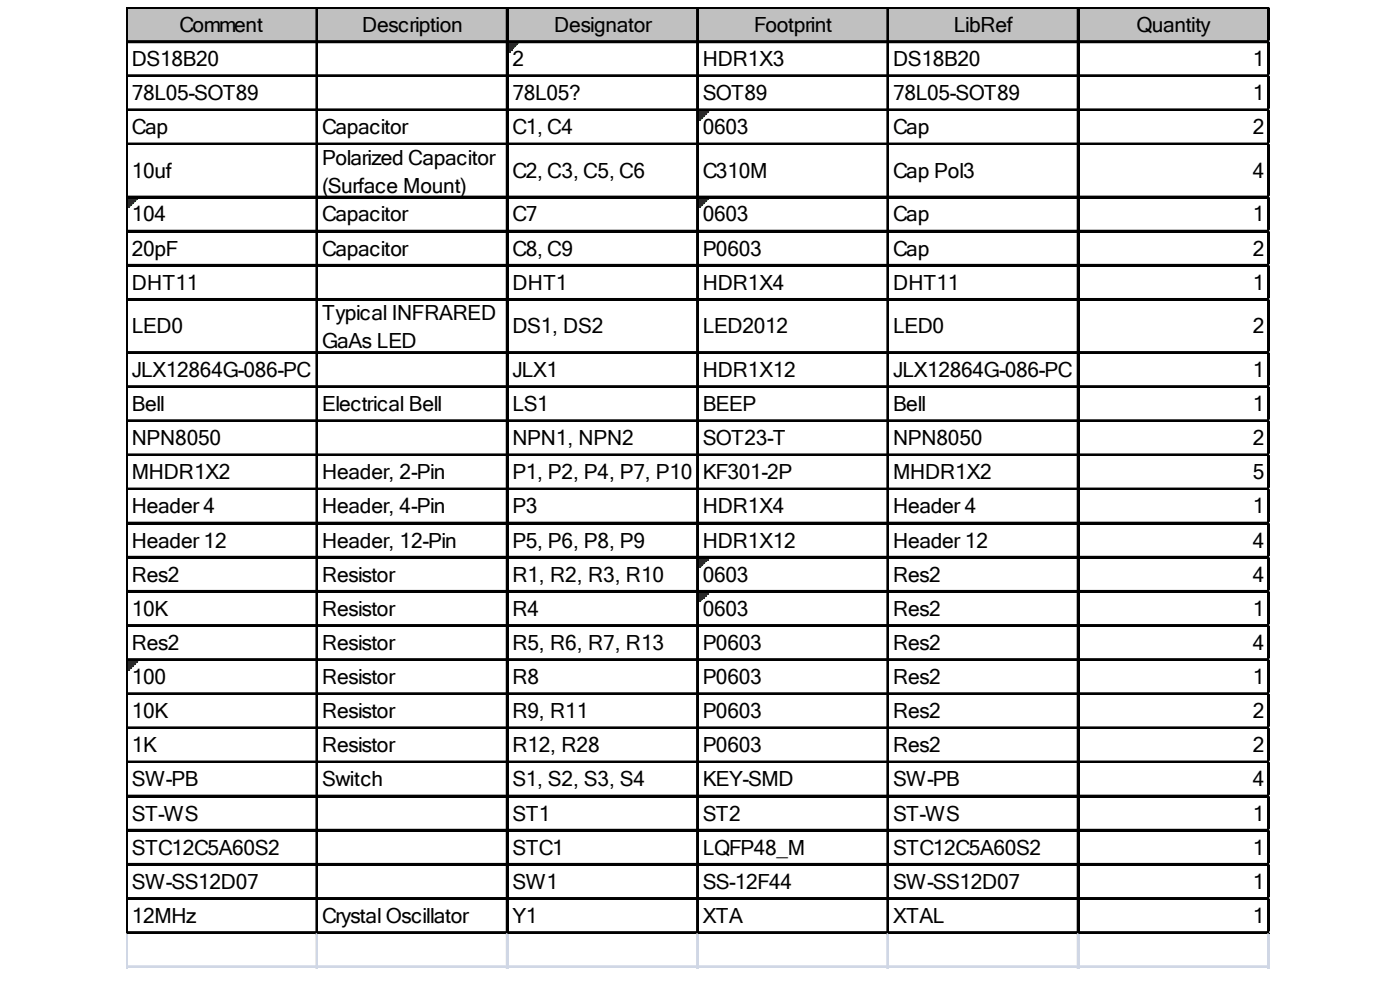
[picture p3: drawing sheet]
<svg xmlns="http://www.w3.org/2000/svg" width="288mm" height="202mm" viewBox="0 0 288 202" stroke-linecap="round" stroke-linejoin="round" font-family="sans-serif">
<defs><g id="words">
<g font-size="4.3">
<text x="36.9" y="6.6">Comment</text>
<text x="74.4" y="6.6">Description</text>
<text x="114" y="6.6">Designator</text>
<text x="155.1" y="6.6">Footprint</text>
<text x="196.1" y="6.6">LibRef</text>
<text x="233.7" y="6.6">Quantity</text>
<text x="27.1" y="13.6">DS18B20</text>
<text x="105.4" y="13.6">2</text>
<text x="144.5" y="13.6">HDR1X3</text>
<text x="183.6" y="13.6">DS18B20</text>
<text x="257.6" y="13.6">1</text>
<text x="27.1" y="20.6">78L05-SOT89</text>
<text x="105.4" y="20.6">78L05?</text>
<text x="144.5" y="20.6">SOT89</text>
<text x="183.6" y="20.6">78L05-SOT89</text>
<text x="257.6" y="20.6">1</text>
<text x="27.1" y="27.6">Cap</text>
<text x="66.2" y="27.6">Capacitor</text>
<text x="105.4" y="27.6">C1, C4</text>
<text x="144.5" y="27.6">0603</text>
<text x="183.6" y="27.6">Cap</text>
<text x="257.6" y="27.6">2</text>
<text x="66.2" y="33.8">Polarized Capacitor</text>
<text x="27.1" y="36.5">10uf</text>
<text x="66.2" y="39.7">(Surface Mount)</text>
<text x="105.4" y="36.5">C2, C3, C5, C6</text>
<text x="144.5" y="36.5">C310M</text>
<text x="183.6" y="36.5">Cap Pol3</text>
<text x="257.6" y="36.5">4</text>
<text x="27.1" y="45.5">104</text>
<text x="66.2" y="45.5">Capacitor</text>
<text x="105.4" y="45.5">C7</text>
<text x="144.5" y="45.5">0603</text>
<text x="183.6" y="45.5">Cap</text>
<text x="257.6" y="45.5">1</text>
<text x="27.1" y="52.5">20pF</text>
<text x="66.2" y="52.5">Capacitor</text>
<text x="105.4" y="52.5">C8, C9</text>
<text x="144.5" y="52.5">P0603</text>
<text x="183.6" y="52.5">Cap</text>
<text x="257.6" y="52.5">2</text>
<text x="27.1" y="59.5">DHT11</text>
<text x="105.4" y="59.5">DHT1</text>
<text x="144.5" y="59.5">HDR1X4</text>
<text x="183.6" y="59.5">DHT11</text>
<text x="257.6" y="59.5">1</text>
<text x="66.2" y="65.7">Typical INFRARED</text>
<text x="27.1" y="68.5">LED0</text>
<text x="66.2" y="71.6">GaAs LED</text>
<text x="105.4" y="68.5">DS1, DS2</text>
<text x="144.5" y="68.5">LED2012</text>
<text x="183.6" y="68.5">LED0</text>
<text x="257.6" y="68.5">2</text>
<text x="27.1" y="77.4">JLX12864G-086-PC</text>
<text x="105.4" y="77.4">JLX1</text>
<text x="144.5" y="77.4">HDR1X12</text>
<text x="183.6" y="77.4">JLX12864G-086-PC</text>
<text x="257.6" y="77.4">1</text>
<text x="27.1" y="84.4">Bell</text>
<text x="66.2" y="84.4">Electrical Bell</text>
<text x="105.4" y="84.4">LS1</text>
<text x="144.5" y="84.4">BEEP</text>
<text x="183.6" y="84.4">Bell</text>
<text x="257.6" y="84.4">1</text>
<text x="27.1" y="91.5">NPN8050</text>
<text x="105.4" y="91.5">NPN1, NPN2</text>
<text x="144.5" y="91.5">SOT23-T</text>
<text x="183.6" y="91.5">NPN8050</text>
<text x="257.6" y="91.5">2</text>
<text x="27.1" y="98.5">MHDR1X2</text>
<text x="66.2" y="98.5">Header, 2-Pin</text>
<text x="105.4" y="98.5">P1, P2, P4, P7, P10</text>
<text x="144.5" y="98.5">KF301-2P</text>
<text x="183.6" y="98.5">MHDR1X2</text>
<text x="257.6" y="98.5">5</text>
<text x="27.1" y="105.5">Header 4</text>
<text x="66.2" y="105.5">Header, 4-Pin</text>
<text x="105.4" y="105.5">P3</text>
<text x="144.5" y="105.5">HDR1X4</text>
<text x="183.6" y="105.5">Header 4</text>
<text x="257.6" y="105.5">1</text>
<text x="27.1" y="112.5">Header 12</text>
<text x="66.2" y="112.5">Header, 12-Pin</text>
<text x="105.4" y="112.5">P5, P6, P8, P9</text>
<text x="144.5" y="112.5">HDR1X12</text>
<text x="183.6" y="112.5">Header 12</text>
<text x="257.6" y="112.5">4</text>
<text x="27.1" y="119.5">Res2</text>
<text x="66.2" y="119.5">Resistor</text>
<text x="105.4" y="119.5">R1, R2, R3, R10</text>
<text x="144.5" y="119.5">0603</text>
<text x="183.6" y="119.5">Res2</text>
<text x="257.6" y="119.5">4</text>
<text x="27.1" y="126.5">10K</text>
<text x="66.2" y="126.5">Resistor</text>
<text x="105.4" y="126.5">R4</text>
<text x="144.5" y="126.5">0603</text>
<text x="183.6" y="126.5">Res2</text>
<text x="257.6" y="126.5">1</text>
<text x="27.1" y="133.5">Res2</text>
<text x="66.2" y="133.5">Resistor</text>
<text x="105.4" y="133.5">R5, R6, R7, R13</text>
<text x="144.5" y="133.5">P0603</text>
<text x="183.6" y="133.5">Res2</text>
<text x="257.6" y="133.5">4</text>
<text x="27.1" y="140.5">100</text>
<text x="66.2" y="140.5">Resistor</text>
<text x="105.4" y="140.5">R8</text>
<text x="144.5" y="140.5">P0603</text>
<text x="183.6" y="140.5">Res2</text>
<text x="257.6" y="140.5">1</text>
<text x="27.1" y="147.5">10K</text>
<text x="66.2" y="147.5">Resistor</text>
<text x="105.4" y="147.5">R9, R11</text>
<text x="144.5" y="147.5">P0603</text>
<text x="183.6" y="147.5">Res2</text>
<text x="257.6" y="147.5">2</text>
<text x="27.1" y="154.5">1K</text>
<text x="66.2" y="154.5">Resistor</text>
<text x="105.4" y="154.5">R12, R28</text>
<text x="144.5" y="154.5">P0603</text>
<text x="183.6" y="154.5">Res2</text>
<text x="257.6" y="154.5">2</text>
<text x="27.1" y="161.5">SW-PB</text>
<text x="66.2" y="161.5">Switch</text>
<text x="105.4" y="161.5">S1, S2, S3, S4</text>
<text x="144.5" y="161.5">KEY-SMD</text>
<text x="183.6" y="161.5">SW-PB</text>
<text x="257.6" y="161.5">4</text>
<text x="27.1" y="168.6">ST-WS</text>
<text x="105.4" y="168.6">ST1</text>
<text x="144.5" y="168.6">ST2</text>
<text x="183.6" y="168.6">ST-WS</text>
<text x="257.6" y="168.6">1</text>
<text x="27.1" y="175.6">STC12C5A60S2</text>
<text x="105.4" y="175.6">STC1</text>
<text x="144.5" y="175.6">LQFP48_M</text>
<text x="183.6" y="175.6">STC12C5A60S2</text>
<text x="257.6" y="175.6">1</text>
<text x="27.1" y="182.6">SW-SS12D07</text>
<text x="105.4" y="182.6">SW1</text>
<text x="144.5" y="182.6">SS-12F44</text>
<text x="183.6" y="182.6">SW-SS12D07</text>
<text x="257.6" y="182.6">1</text>
<text x="27.1" y="189.6">12MHz</text>
<text x="66.2" y="189.6">Crystal Oscillator</text>
<text x="105.4" y="189.6">Y1</text>
<text x="144.5" y="189.6">XTA</text>
<text x="183.6" y="189.6">XTAL</text>
<text x="257.6" y="189.6">1</text>
</g>
</g></defs>
<path d="M26.3 1.8h234.8v7h-234.8z" fill="#c0c0c0"/>
<path d="M104.6 8.8h1.9" fill="none" stroke="#008000" stroke-width=".39"/>
<path d="M104.6 8.8h1.9v.4h-1.9z" fill="#008000"/>
<path d="M104.6 9.2h1.5" fill="none" stroke="#008000" stroke-width=".39"/>
<path d="M104.6 9.2h1.5v.4h-1.5z" fill="#008000"/>
<path d="M104.6 9.6h1.2" fill="none" stroke="#008000" stroke-width=".39"/>
<path d="M104.6 9.6h1.2v.4h-1.2z" fill="#008000"/>
<path d="M104.6 10h.8" fill="none" stroke="#008000" stroke-width=".39"/>
<path d="M104.6 10h.8v.4h-.8z" fill="#008000"/>
<path d="M104.6 10.4h.4" fill="none" stroke="#008000" stroke-width=".39"/>
<path d="M104.6 10.4h.4v.4h-.4z" fill="#008000"/>
<path d="M143.7 22.9h2" fill="none" stroke="#008000" stroke-width=".39"/>
<path d="M143.7 22.9h2v.3h-2z" fill="#008000"/>
<path d="M143.7 23.2h1.6" fill="none" stroke="#008000" stroke-width=".39"/>
<path d="M143.7 23.2h1.6v.4h-1.6z" fill="#008000"/>
<path d="M143.7 23.6h1.2" fill="none" stroke="#008000" stroke-width=".39"/>
<path d="M143.7 23.6h1.2v.4h-1.2z" fill="#008000"/>
<path d="M143.7 24h.8" fill="none" stroke="#008000" stroke-width=".39"/>
<path d="M143.7 24h.8v.4h-.8z" fill="#008000"/>
<path d="M143.7 24.4h.4" fill="none" stroke="#008000" stroke-width=".39"/>
<path d="M143.7 24.4h.4v.4h-.4z" fill="#008000"/>
<path d="M26.3 40.8h2" fill="none" stroke="#008000" stroke-width=".39"/>
<path d="M26.3 40.8h2v.4h-2z" fill="#008000"/>
<path d="M26.3 41.2h1.6" fill="none" stroke="#008000" stroke-width=".39"/>
<path d="M26.3 41.2h1.6v.3h-1.6z" fill="#008000"/>
<path d="M26.3 41.5h1.2" fill="none" stroke="#008000" stroke-width=".39"/>
<path d="M26.3 41.5h1.2v.4h-1.2z" fill="#008000"/>
<path d="M26.3 41.9h.8" fill="none" stroke="#008000" stroke-width=".39"/>
<path d="M26.3 41.9h.8v.4h-.8z" fill="#008000"/>
<path d="M26.3 42.3h.4" fill="none" stroke="#008000" stroke-width=".39"/>
<path d="M26.3 42.3h.4v.4h-.4z" fill="#008000"/>
<path d="M143.7 40.8h2" fill="none" stroke="#008000" stroke-width=".39"/>
<path d="M143.7 40.8h2v.4h-2z" fill="#008000"/>
<path d="M143.7 41.2h1.6" fill="none" stroke="#008000" stroke-width=".39"/>
<path d="M143.7 41.2h1.6v.3h-1.6z" fill="#008000"/>
<path d="M143.7 41.5h1.2" fill="none" stroke="#008000" stroke-width=".39"/>
<path d="M143.7 41.5h1.2v.4h-1.2z" fill="#008000"/>
<path d="M143.7 41.9h.8" fill="none" stroke="#008000" stroke-width=".39"/>
<path d="M143.7 41.9h.8v.4h-.8z" fill="#008000"/>
<path d="M143.7 42.3h.4" fill="none" stroke="#008000" stroke-width=".39"/>
<path d="M143.7 42.3h.4v.4h-.4z" fill="#008000"/>
<path d="M143.7 114.8h2" fill="none" stroke="#008000" stroke-width=".39"/>
<path d="M143.7 114.8h2v.4h-2z" fill="#008000"/>
<path d="M143.7 115.2h1.6" fill="none" stroke="#008000" stroke-width=".39"/>
<path d="M143.7 115.2h1.6v.3h-1.6z" fill="#008000"/>
<path d="M143.7 115.5h1.2" fill="none" stroke="#008000" stroke-width=".39"/>
<path d="M143.7 115.5h1.2v.4h-1.2z" fill="#008000"/>
<path d="M143.7 115.9h.8" fill="none" stroke="#008000" stroke-width=".39"/>
<path d="M143.7 115.9h.8v.4h-.8z" fill="#008000"/>
<path d="M143.7 116.3h.4" fill="none" stroke="#008000" stroke-width=".39"/>
<path d="M143.7 116.3h.4v.4h-.4z" fill="#008000"/>
<path d="M143.7 121.8h2" fill="none" stroke="#008000" stroke-width=".39"/>
<path d="M143.7 121.8h2v.4h-2z" fill="#008000"/>
<path d="M143.7 122.2h1.6" fill="none" stroke="#008000" stroke-width=".39"/>
<path d="M143.7 122.2h1.6v.4h-1.6z" fill="#008000"/>
<path d="M143.7 122.6h1.2" fill="none" stroke="#008000" stroke-width=".39"/>
<path d="M143.7 122.6h1.2v.3h-1.2z" fill="#008000"/>
<path d="M143.7 122.9h.8" fill="none" stroke="#008000" stroke-width=".39"/>
<path d="M143.7 122.9h.8v.4h-.8z" fill="#008000"/>
<path d="M143.7 123.3h.4" fill="none" stroke="#008000" stroke-width=".39"/>
<path d="M143.7 123.3h.4v.4h-.4z" fill="#008000"/>
<path d="M26.3 135.8h2" fill="none" stroke="#008000" stroke-width=".39"/>
<path d="M26.3 135.8h2v.4h-2z" fill="#008000"/>
<path d="M26.3 136.2h1.6" fill="none" stroke="#008000" stroke-width=".39"/>
<path d="M26.3 136.2h1.6v.4h-1.6z" fill="#008000"/>
<path d="M26.3 136.6h1.2" fill="none" stroke="#008000" stroke-width=".39"/>
<path d="M26.3 136.6h1.2v.4h-1.2z" fill="#008000"/>
<path d="M26.3 137h.8" fill="none" stroke="#008000" stroke-width=".39"/>
<path d="M26.3 137h.8v.3h-.8z" fill="#008000"/>
<path d="M26.3 137.3h.4" fill="none" stroke="#008000" stroke-width=".39"/>
<path d="M26.3 137.3h.4v.4h-.4z" fill="#008000"/>
<g fill="none" stroke="#000" stroke-width=".39">
<path d="M25.9 1.4v190.5M26.1 1.4v190.5M26.3 1.4h234.8M26.3 1.6h234.8M26.3 8.4h234.8M26.3 8.6h234.8M26.3 15.5h234.8M26.3 15.7h234.8M65.1 1.8v190.1M65.3 1.8v190.1M104.2 1.8v190.1M104.4 1.8v190.1"/>
<path d="M143.3 1.8v190.1M143.5 1.8v190.1M182.5 1.8v190.1M182.6 1.8v190.1M221.6 1.8v190.1M221.8 1.8v190.1M260.7 1.8v190.1M260.9 1.8v190.1M26.3 22.5h234.8M26.3 22.7h234.8M26.3 29.5h234.8M26.3 29.7h234.8"/>
<path d="M26.3 40.4h234.8M26.3 40.6h234.8M26.3 47.4h234.8M26.3 47.6h234.8M26.3 54.4h234.8M26.3 54.6h234.8M26.3 61.4h234.8M26.3 61.6h234.8M26.3 72.3h234.8M26.3 72.5h234.8M26.3 79.3h234.8M26.3 79.5h234.8"/>
<path d="M26.3 86.3h234.8M26.3 86.5h234.8M26.3 93.3h234.8M26.3 93.5h234.8M26.3 100.4h234.8M26.3 100.5h234.8M26.3 107.4h234.8M26.3 107.6h234.8M26.3 114.4h234.8M26.3 114.6h234.8M26.3 121.4h234.8M26.3 121.6h234.8"/>
<path d="M26.3 128.4h234.8M26.3 128.6h234.8M26.3 135.4h234.8M26.3 135.6h234.8M26.3 142.4h234.8M26.3 142.6h234.8M26.3 149.4h234.8M26.3 149.6h234.8M26.3 156.4h234.8M26.3 156.6h234.8M26.3 163.4h234.8M26.3 163.6h234.8"/>
<path d="M26.3 170.5h234.8M26.3 170.6h234.8M26.3 177.5h234.8M26.3 177.7h234.8M26.3 184.5h234.8M26.3 184.7h234.8M26.3 191.5h234.8M26.3 191.7h234.8"/>
</g>
<g fill="none" stroke="#d0d7e5" stroke-width=".39">
<path d="M261.1 1.4h.1M25.9 191.9v7M26.1 191.9v7M65.1 191.9v7M65.3 191.9v7M104.2 191.9v7M104.4 191.9v7M143.3 191.9v7M143.5 191.9v7M182.5 191.9v7M182.6 191.9v7M221.6 191.9v7"/>
<path d="M221.8 191.9v7M260.7 191.9v7M260.9 191.9v7"/>
</g>
<path d="M261.1 1.4l.1 .4z" fill="#d0d7e5"/>
<path d="M261.1 8.4h.1" fill="none" stroke="#d0d7e5" stroke-width=".39"/>
<path d="M261.1 8.4l.1 .4z" fill="#d0d7e5"/>
<path d="M261.1 15.5h.1" fill="none" stroke="#d0d7e5" stroke-width=".39"/>
<path d="M261.1 15.5l.1 .3z" fill="#d0d7e5"/>
<path d="M261.1 22.5h.1" fill="none" stroke="#d0d7e5" stroke-width=".39"/>
<path d="M261.1 22.5l.1 .4z" fill="#d0d7e5"/>
<path d="M261.1 29.5h.1" fill="none" stroke="#d0d7e5" stroke-width=".39"/>
<path d="M261.1 29.5l.1 .4z" fill="#d0d7e5"/>
<path d="M261.1 40.4h.1" fill="none" stroke="#d0d7e5" stroke-width=".39"/>
<path d="M261.1 40.4l.1 .4z" fill="#d0d7e5"/>
<path d="M261.1 47.4h.1" fill="none" stroke="#d0d7e5" stroke-width=".39"/>
<path d="M261.1 47.4l.1 .4z" fill="#d0d7e5"/>
<path d="M261.1 54.4h.1" fill="none" stroke="#d0d7e5" stroke-width=".39"/>
<path d="M261.1 54.4l.1 .4z" fill="#d0d7e5"/>
<path d="M261.1 61.4h.1" fill="none" stroke="#d0d7e5" stroke-width=".39"/>
<path d="M261.1 61.4l.1 .4z" fill="#d0d7e5"/>
<path d="M261.1 72.3h.1" fill="none" stroke="#d0d7e5" stroke-width=".39"/>
<path d="M261.1 72.3l.1 .4z" fill="#d0d7e5"/>
<path d="M261.1 79.3h.1" fill="none" stroke="#d0d7e5" stroke-width=".39"/>
<path d="M261.1 79.3l.1 .4z" fill="#d0d7e5"/>
<path d="M261.1 86.3h.1" fill="none" stroke="#d0d7e5" stroke-width=".39"/>
<path d="M261.1 86.3l.1 .4z" fill="#d0d7e5"/>
<path d="M261.1 93.3h.1" fill="none" stroke="#d0d7e5" stroke-width=".39"/>
<path d="M261.1 93.3l.1 .4z" fill="#d0d7e5"/>
<path d="M261.1 100.4h.1" fill="none" stroke="#d0d7e5" stroke-width=".39"/>
<path d="M261.1 100.4l.1 .3z" fill="#d0d7e5"/>
<path d="M261.1 107.4h.1" fill="none" stroke="#d0d7e5" stroke-width=".39"/>
<path d="M261.1 107.4l.1 .4z" fill="#d0d7e5"/>
<path d="M261.1 114.4h.1" fill="none" stroke="#d0d7e5" stroke-width=".39"/>
<path d="M261.1 114.4l.1 .4z" fill="#d0d7e5"/>
<path d="M261.1 121.4h.1" fill="none" stroke="#d0d7e5" stroke-width=".39"/>
<path d="M261.1 121.4l.1 .4z" fill="#d0d7e5"/>
<path d="M261.1 128.4h.1" fill="none" stroke="#d0d7e5" stroke-width=".39"/>
<path d="M261.1 128.4l.1 .4z" fill="#d0d7e5"/>
<path d="M261.1 135.4h.1" fill="none" stroke="#d0d7e5" stroke-width=".39"/>
<path d="M261.1 135.4l.1 .4z" fill="#d0d7e5"/>
<path d="M261.1 142.4h.1" fill="none" stroke="#d0d7e5" stroke-width=".39"/>
<path d="M261.1 142.4l.1 .4z" fill="#d0d7e5"/>
<path d="M261.1 149.4h.1" fill="none" stroke="#d0d7e5" stroke-width=".39"/>
<path d="M261.1 149.4l.1 .4z" fill="#d0d7e5"/>
<path d="M261.1 156.4h.1" fill="none" stroke="#d0d7e5" stroke-width=".39"/>
<path d="M261.1 156.4l.1 .4z" fill="#d0d7e5"/>
<path d="M261.1 163.4h.1" fill="none" stroke="#d0d7e5" stroke-width=".39"/>
<path d="M261.1 163.4l.1 .4z" fill="#d0d7e5"/>
<path d="M261.1 170.5h.1" fill="none" stroke="#d0d7e5" stroke-width=".39"/>
<path d="M261.1 170.5l.1 .3z" fill="#d0d7e5"/>
<path d="M261.1 177.5h.1" fill="none" stroke="#d0d7e5" stroke-width=".39"/>
<path d="M261.1 177.5l.1 .4z" fill="#d0d7e5"/>
<path d="M261.1 184.5h.1" fill="none" stroke="#d0d7e5" stroke-width=".39"/>
<path d="M261.1 184.5l.1 .4z" fill="#d0d7e5"/>
<path d="M261.1 191.5h.1" fill="none" stroke="#d0d7e5" stroke-width=".39"/>
<path d="M261.1 191.5l.1 .4z" fill="#d0d7e5"/>
<path d="M25.9 198.5h235.3M25.9 198.7h235.3" fill="none" stroke="#d0d7e5" stroke-width=".39"/>
<use href="#words"/>
</svg>
